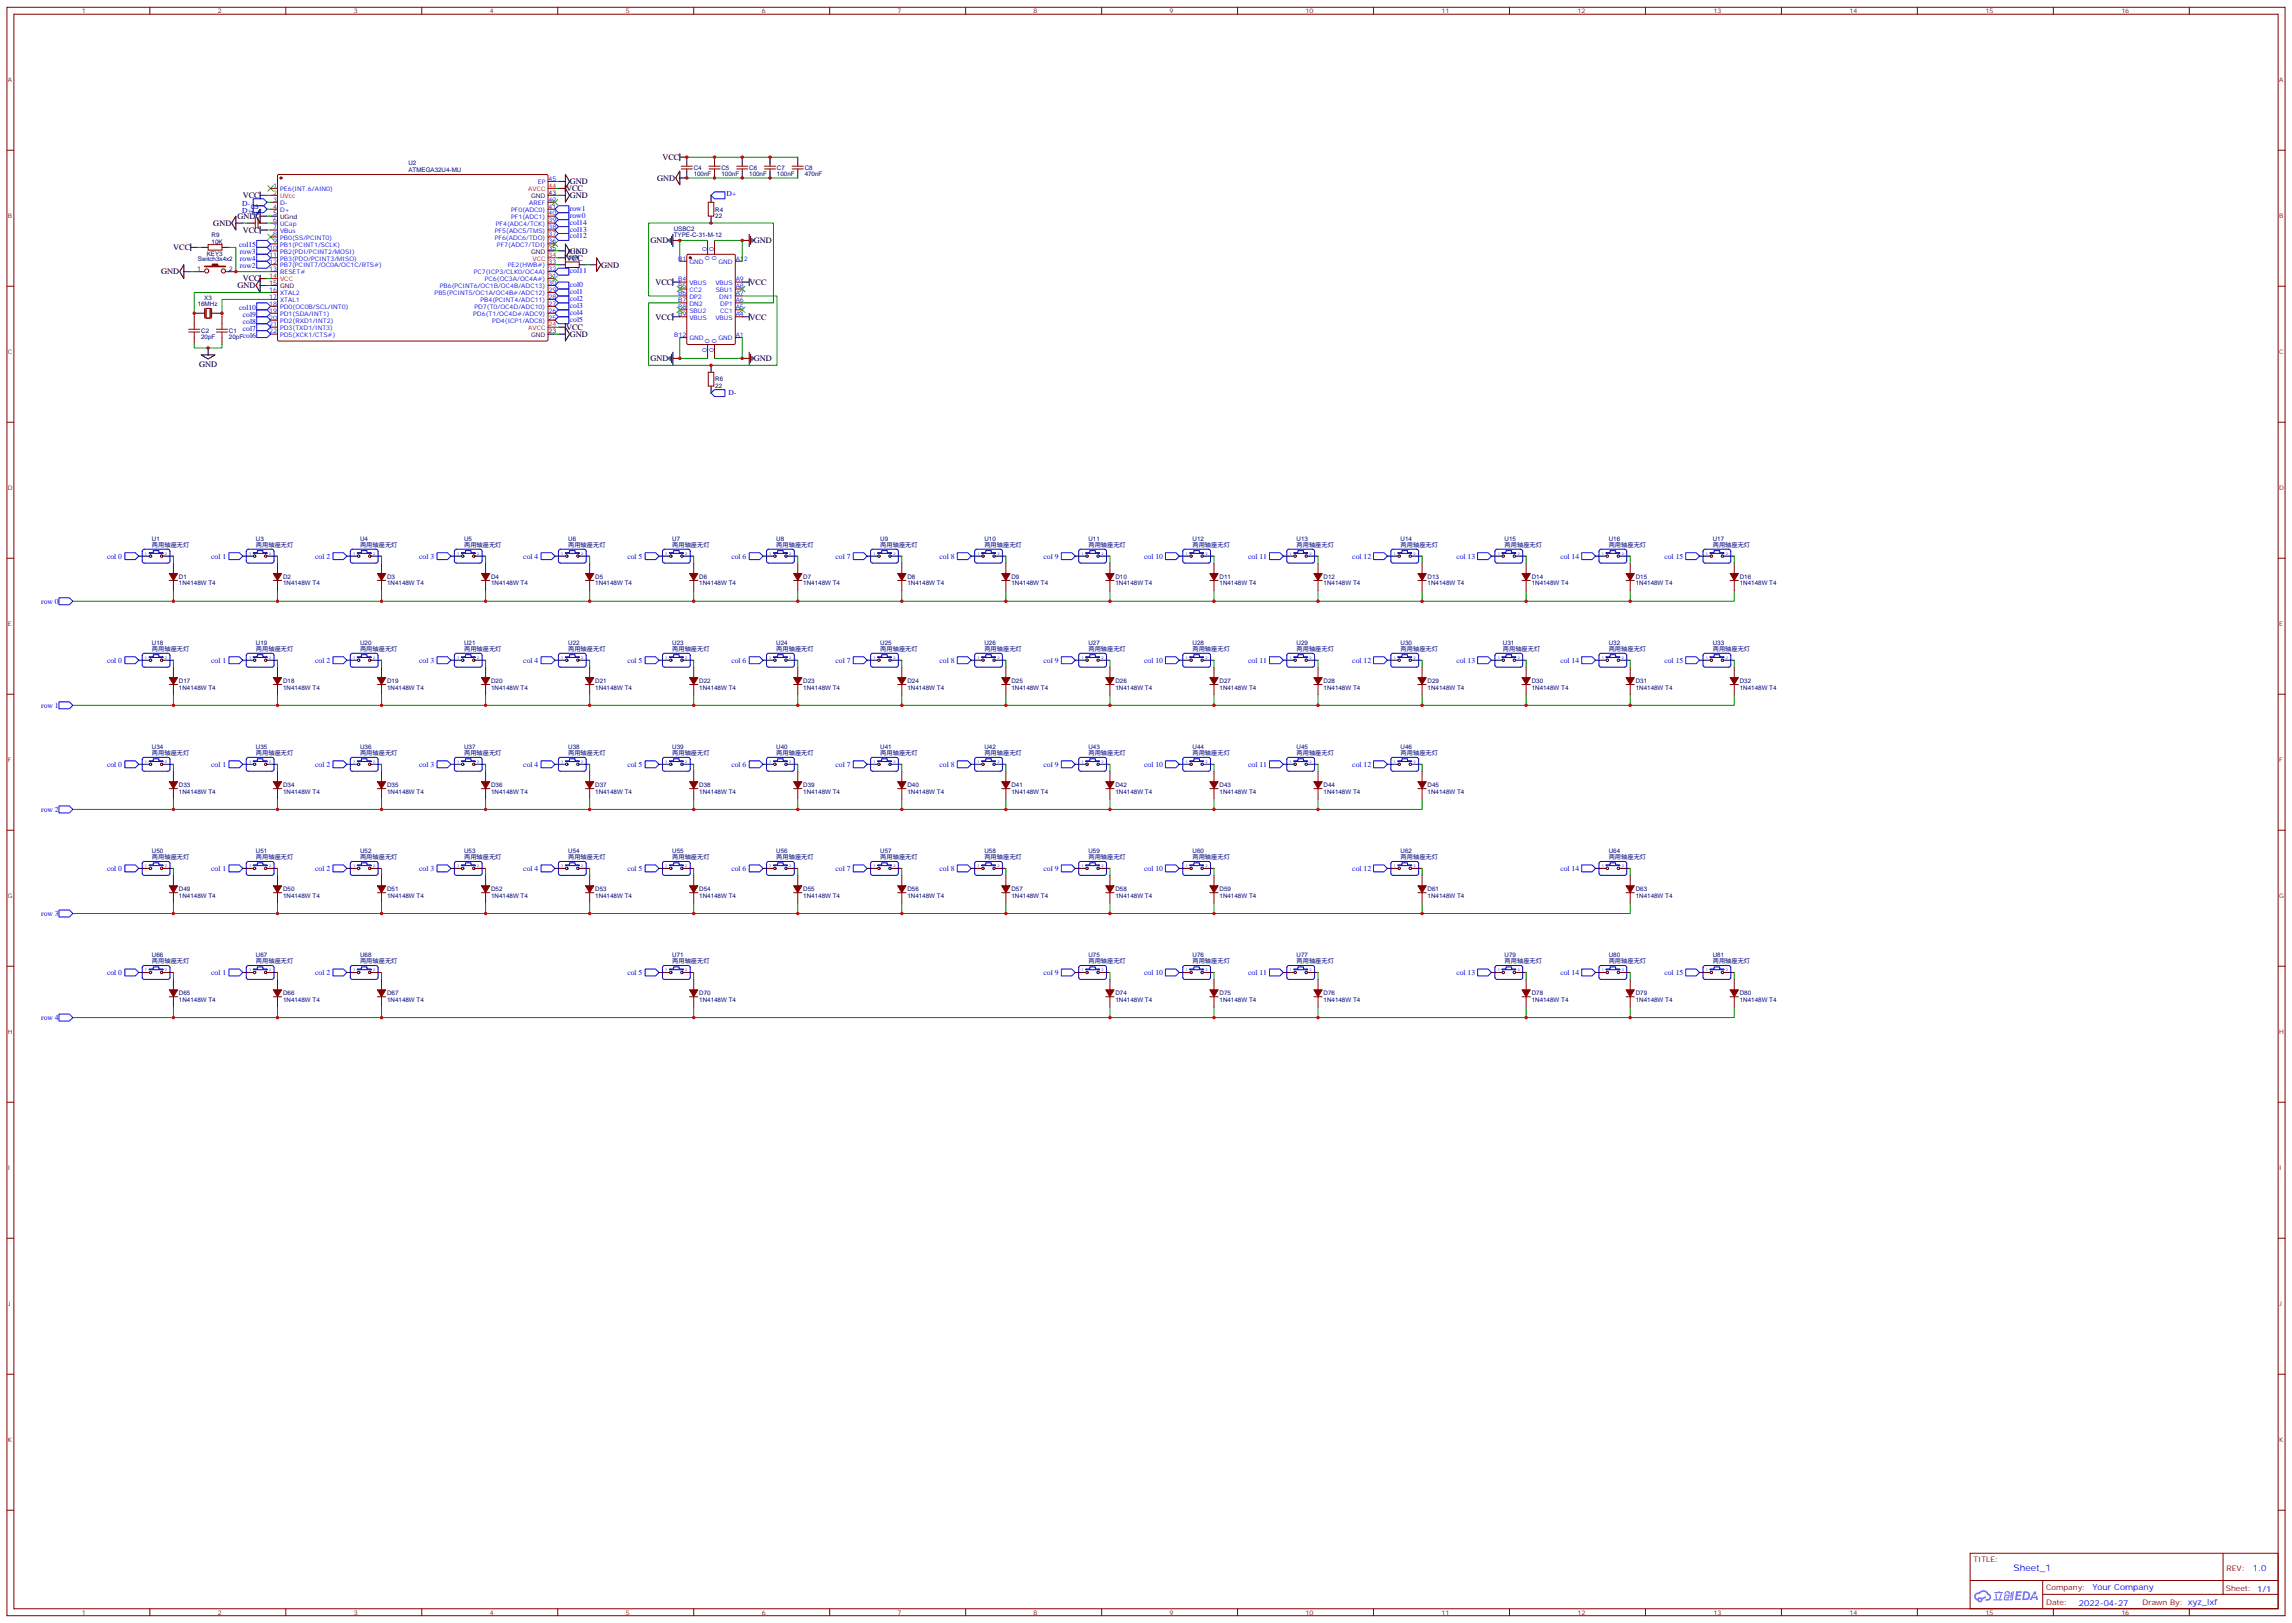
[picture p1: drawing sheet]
<svg xmlns="http://www.w3.org/2000/svg" width="1166mm" height="825mm" viewBox="0 0 1166 825" stroke-linecap="round" stroke-linejoin="round" font-family="sans-serif">
<defs><g id="words">
<text font-size="4.6" fill="#00f" x="1024" y="799">Sheet_1</text>
<g font-size="4.2">
<text x="337" y="81">VCC</text>
<text x="290" y="94">GND</text>
<text x="334" y="92">GND</text>
<text x="123" y="101">VCC</text>
<text x="288" y="97">VCC</text>
<text x="290" y="101">GND</text>
<text x="121" y="111">GND</text>
<text x="108" y="115">GND</text>
<text x="123" y="118">VCC</text>
<text x="331" y="124">GND</text>
<text x="383" y="124">GND</text>
<text x="88" y="127">VCC</text>
<text x="290" y="129">GND</text>
<text x="288" y="132">VCC</text>
<text x="306" y="136">GND</text>
<text x="82" y="140">GND</text>
<text x="123" y="143">VCC</text>
<text x="121" y="147">GND</text>
<text x="333" y="145">VCC</text>
<text x="381" y="145">VCC</text>
<text x="288" y="168">VCC</text>
<text x="333" y="162">VCC</text>
<text x="381" y="162">VCC</text>
<text x="290" y="171">GND</text>
<text x="331" y="184">GND</text>
<text x="383" y="184">GND</text>
<text x="101" y="187">GND</text>
</g>
<g font-size="4.2" fill="#00f">
<text x="1146" y="799">1.0</text>
<text x="1064" y="809">Your Company</text>
<text x="1057" y="816">2022-04-27</text>
</g>
<g font-size="3.9" fill="#00f">
<text x="369" y="100">D+</text>
<text x="123" y="105">D-</text>
<text x="290" y="107">row1</text>
<text x="123" y="108">D+</text>
<text x="290" y="111">row0</text>
<text x="290" y="118">col13</text>
<text x="290" y="114">col14</text>
<text x="122" y="126">col15</text>
<text x="290" y="121">col12</text>
<text x="122" y="129">row3</text>
<text x="122" y="133">row4</text>
<text x="122" y="136">row2</text>
<text x="290" y="139">col11</text>
<text x="290" y="150">col1</text>
<text x="290" y="146">col0</text>
<text x="290" y="153">col2</text>
<text x="122" y="158">col10</text>
<text x="124" y="161">col9</text>
<text x="290" y="160">col4</text>
<text x="290" y="157">col3</text>
<text x="124" y="165">col8</text>
<text x="290" y="164">col5</text>
<text x="124" y="172">col6</text>
<text x="124" y="168">col7</text>
<text x="370" y="201">D-</text>
<text x="54" y="284">col 0</text>
<text x="107" y="284">col 1</text>
<text x="160" y="284">col 2</text>
<text x="213" y="284">col 3</text>
<text x="266" y="284">col 4</text>
<text x="319" y="284">col 5</text>
<text x="372" y="284">col 6</text>
<text x="425" y="284">col 7</text>
<text x="478" y="284">col 8</text>
<text x="531" y="284">col 9</text>
<text x="582" y="284">col 10</text>
<text x="635" y="284">col 11</text>
<text x="688" y="284">col 12</text>
<text x="741" y="284">col 13</text>
<text x="794" y="284">col 14</text>
<text x="846" y="284">col 15</text>
<text x="21" y="307">row 0</text>
<text x="54" y="337">col 0</text>
<text x="107" y="337">col 1</text>
<text x="160" y="337">col 2</text>
<text x="213" y="337">col 3</text>
<text x="266" y="337">col 4</text>
<text x="319" y="337">col 5</text>
<text x="372" y="337">col 6</text>
<text x="425" y="337">col 7</text>
<text x="478" y="337">col 8</text>
<text x="531" y="337">col 9</text>
<text x="582" y="337">col 10</text>
<text x="635" y="337">col 11</text>
<text x="688" y="337">col 12</text>
<text x="741" y="337">col 13</text>
<text x="794" y="337">col 14</text>
<text x="846" y="337">col 15</text>
<text x="21" y="360">row 1</text>
<text x="54" y="390">col 0</text>
<text x="107" y="390">col 1</text>
<text x="160" y="390">col 2</text>
<text x="213" y="390">col 3</text>
<text x="266" y="390">col 4</text>
<text x="319" y="390">col 5</text>
<text x="372" y="390">col 6</text>
<text x="425" y="390">col 7</text>
<text x="478" y="390">col 8</text>
<text x="531" y="390">col 9</text>
<text x="582" y="390">col 10</text>
<text x="635" y="390">col 11</text>
<text x="688" y="390">col 12</text>
<text x="21" y="413">row 2</text>
<text x="54" y="443">col 0</text>
<text x="107" y="443">col 1</text>
<text x="160" y="443">col 2</text>
<text x="213" y="443">col 3</text>
<text x="266" y="443">col 4</text>
<text x="319" y="443">col 5</text>
<text x="372" y="443">col 6</text>
<text x="425" y="443">col 7</text>
<text x="478" y="443">col 8</text>
<text x="531" y="443">col 9</text>
<text x="582" y="443">col 10</text>
<text x="688" y="443">col 12</text>
<text x="794" y="443">col 14</text>
<text x="21" y="466">row 3</text>
<text x="54" y="496">col 0</text>
<text x="107" y="496">col 1</text>
<text x="160" y="496">col 2</text>
<text x="319" y="496">col 5</text>
<text x="531" y="496">col 9</text>
<text x="582" y="496">col 10</text>
<text x="635" y="496">col 11</text>
<text x="741" y="496">col 13</text>
<text x="794" y="496">col 14</text>
<text x="846" y="496">col 15</text>
<text x="21" y="519">row 4</text>
</g>
<g font-size="3.9" fill="#800">
<text x="1004" y="794">TITLE:</text>
<text x="1132" y="799">REV:</text>
<text x="1041" y="808">Company:</text>
<text x="1132" y="809">Sheet: 1/1</text>
<text x="1041" y="816">Date:</text>
<text x="1090" y="816">Drawn By: xyz_lxf</text>
</g>
<g font-size="3.2" fill="#800">
<text x="42" y="7">1</text>
<text x="111" y="7">2</text>
<text x="180" y="7">3</text>
<text x="249" y="7">4</text>
<text x="318" y="7">5</text>
<text x="387" y="7">6</text>
<text x="456" y="7">7</text>
<text x="526" y="7">8</text>
<text x="595" y="7">9</text>
<text x="664" y="7">10</text>
<text x="733" y="7">11</text>
<text x="802" y="7">12</text>
<text x="871" y="7">13</text>
<text x="941" y="7">14</text>
<text x="1010" y="7">15</text>
<text x="1079" y="7">16</text>
<text x="4" y="42">A</text>
<text x="1159" y="42">A</text>
<text x="4" y="111">B</text>
<text x="1159" y="111">B</text>
<text x="4" y="180">C</text>
<text x="1159" y="180">C</text>
<text x="4" y="249">D</text>
<text x="1159" y="249">D</text>
<text x="4" y="318">E</text>
<text x="1159" y="318">E</text>
<text x="4" y="388">F</text>
<text x="1159" y="388">F</text>
<text x="4" y="457">G</text>
<text x="1159" y="457">G</text>
<text x="4" y="526">H</text>
<text x="1159" y="526">H</text>
<text x="4" y="595">I</text>
<text x="1159" y="595">I</text>
<text x="4" y="664">J</text>
<text x="1159" y="664">J</text>
<text x="4" y="733">K</text>
<text x="1159" y="733">K</text>
<text x="42" y="821">1</text>
<text x="111" y="821">2</text>
<text x="180" y="821">3</text>
<text x="249" y="821">4</text>
<text x="318" y="821">5</text>
<text x="387" y="821">6</text>
<text x="456" y="821">7</text>
<text x="526" y="821">8</text>
<text x="595" y="821">9</text>
<text x="664" y="821">10</text>
<text x="733" y="821">11</text>
<text x="802" y="821">12</text>
<text x="871" y="821">13</text>
<text x="941" y="821">14</text>
<text x="1010" y="821">15</text>
<text x="1079" y="821">16</text>
</g>
<g font-size="3.2" fill="#000080">
<text x="208" y="87">ATMEGA32U4-MU</text>
<text x="208" y="84">U2</text>
<text x="353" y="89">100nF</text>
<text x="353" y="86">C4</text>
<text x="367" y="89">100nF</text>
<text x="367" y="86">C5</text>
<text x="381" y="89">100nF</text>
<text x="381" y="86">C6</text>
<text x="395" y="89">100nF</text>
<text x="395" y="86">C7</text>
<text x="409" y="89">470nF</text>
<text x="409" y="86">C8</text>
<text x="128" y="106">C3</text>
<text x="364" y="108">R4</text>
<text x="128" y="110">1uF</text>
<text x="364" y="111">22</text>
<text x="343" y="117">USBC2</text>
<text x="108" y="124">10K</text>
<text x="108" y="120">R9</text>
<text x="343" y="120">TYPE-C-31-M-12</text>
<text x="105" y="130">KEY3</text>
<text x="289" y="129">R10</text>
<text x="101" y="133">Switch3x4x2</text>
<text x="289" y="132">10K</text>
<text x="101" y="156">16MHz</text>
<text x="104" y="153">X3</text>
<text x="102" y="172">20pF</text>
<text x="102" y="169">C2</text>
<text x="116" y="172">20pF</text>
<text x="116" y="169">C1</text>
<text x="364" y="197">22</text>
<text x="364" y="194">R6</text>
<text x="77" y="275">U1</text>
<text x="130" y="275">U3</text>
<text x="183" y="275">U4</text>
<text x="236" y="275">U5</text>
<text x="289" y="275">U6</text>
<text x="342" y="275">U7</text>
<text x="395" y="275">U8</text>
<text x="448" y="275">U9</text>
<text x="501" y="275">U10</text>
<text x="554" y="275">U11</text>
<text x="606" y="275">U12</text>
<text x="659" y="275">U13</text>
<text x="712" y="275">U14</text>
<text x="765" y="275">U15</text>
<text x="818" y="275">U16</text>
<text x="871" y="275">U17</text>
<text x="77" y="278">两用轴座无灯</text>
<text x="130" y="278">两用轴座无灯</text>
<text x="183" y="278">两用轴座无灯</text>
<text x="236" y="278">两用轴座无灯</text>
<text x="289" y="278">两用轴座无灯</text>
<text x="342" y="278">两用轴座无灯</text>
<text x="395" y="278">两用轴座无灯</text>
<text x="448" y="278">两用轴座无灯</text>
<text x="501" y="278">两用轴座无灯</text>
<text x="554" y="278">两用轴座无灯</text>
<text x="606" y="278">两用轴座无灯</text>
<text x="659" y="278">两用轴座无灯</text>
<text x="712" y="278">两用轴座无灯</text>
<text x="765" y="278">两用轴座无灯</text>
<text x="818" y="278">两用轴座无灯</text>
<text x="871" y="278">两用轴座无灯</text>
<text x="91" y="298">1N4148W T4</text>
<text x="91" y="294">D1</text>
<text x="144" y="298">1N4148W T4</text>
<text x="144" y="294">D2</text>
<text x="197" y="298">1N4148W T4</text>
<text x="197" y="294">D3</text>
<text x="250" y="298">1N4148W T4</text>
<text x="250" y="294">D4</text>
<text x="303" y="298">1N4148W T4</text>
<text x="303" y="294">D5</text>
<text x="356" y="298">1N4148W T4</text>
<text x="356" y="294">D6</text>
<text x="409" y="298">1N4148W T4</text>
<text x="409" y="294">D7</text>
<text x="461" y="298">1N4148W T4</text>
<text x="461" y="294">D8</text>
<text x="514" y="298">1N4148W T4</text>
<text x="514" y="294">D9</text>
<text x="567" y="298">1N4148W T4</text>
<text x="567" y="294">D10</text>
<text x="620" y="298">1N4148W T4</text>
<text x="620" y="294">D11</text>
<text x="673" y="298">1N4148W T4</text>
<text x="673" y="294">D12</text>
<text x="726" y="298">1N4148W T4</text>
<text x="726" y="294">D13</text>
<text x="779" y="298">1N4148W T4</text>
<text x="779" y="294">D14</text>
<text x="832" y="298">1N4148W T4</text>
<text x="832" y="294">D15</text>
<text x="885" y="298">1N4148W T4</text>
<text x="885" y="294">D16</text>
<text x="77" y="328">U18</text>
<text x="130" y="328">U19</text>
<text x="183" y="328">U20</text>
<text x="236" y="328">U21</text>
<text x="289" y="328">U22</text>
<text x="342" y="328">U23</text>
<text x="395" y="328">U24</text>
<text x="448" y="328">U25</text>
<text x="501" y="328">U26</text>
<text x="554" y="328">U27</text>
<text x="606" y="328">U28</text>
<text x="659" y="328">U29</text>
<text x="712" y="328">U30</text>
<text x="764" y="328">U31</text>
<text x="818" y="328">U32</text>
<text x="871" y="328">U33</text>
<text x="77" y="331">两用轴座无灯</text>
<text x="130" y="331">两用轴座无灯</text>
<text x="183" y="331">两用轴座无灯</text>
<text x="236" y="331">两用轴座无灯</text>
<text x="289" y="331">两用轴座无灯</text>
<text x="342" y="331">两用轴座无灯</text>
<text x="395" y="331">两用轴座无灯</text>
<text x="448" y="331">两用轴座无灯</text>
<text x="501" y="331">两用轴座无灯</text>
<text x="554" y="331">两用轴座无灯</text>
<text x="606" y="331">两用轴座无灯</text>
<text x="659" y="331">两用轴座无灯</text>
<text x="712" y="331">两用轴座无灯</text>
<text x="764" y="331">两用轴座无灯</text>
<text x="818" y="331">两用轴座无灯</text>
<text x="871" y="331">两用轴座无灯</text>
<text x="91" y="347">D17</text>
<text x="144" y="347">D18</text>
<text x="197" y="347">D19</text>
<text x="250" y="347">D20</text>
<text x="303" y="347">D21</text>
<text x="356" y="347">D22</text>
<text x="409" y="347">D23</text>
<text x="461" y="347">D24</text>
<text x="514" y="347">D25</text>
<text x="567" y="347">D26</text>
<text x="620" y="347">D27</text>
<text x="673" y="347">D28</text>
<text x="726" y="347">D29</text>
<text x="779" y="347">D30</text>
<text x="832" y="347">D31</text>
<text x="885" y="347">D32</text>
<text x="91" y="351">1N4148W T4</text>
<text x="144" y="351">1N4148W T4</text>
<text x="197" y="351">1N4148W T4</text>
<text x="250" y="351">1N4148W T4</text>
<text x="303" y="351">1N4148W T4</text>
<text x="356" y="351">1N4148W T4</text>
<text x="409" y="351">1N4148W T4</text>
<text x="461" y="351">1N4148W T4</text>
<text x="514" y="351">1N4148W T4</text>
<text x="567" y="351">1N4148W T4</text>
<text x="620" y="351">1N4148W T4</text>
<text x="673" y="351">1N4148W T4</text>
<text x="726" y="351">1N4148W T4</text>
<text x="779" y="351">1N4148W T4</text>
<text x="832" y="351">1N4148W T4</text>
<text x="885" y="351">1N4148W T4</text>
<text x="77" y="384">两用轴座无灯</text>
<text x="77" y="381">U34</text>
<text x="130" y="384">两用轴座无灯</text>
<text x="130" y="381">U35</text>
<text x="183" y="384">两用轴座无灯</text>
<text x="183" y="381">U36</text>
<text x="236" y="384">两用轴座无灯</text>
<text x="236" y="381">U37</text>
<text x="289" y="384">两用轴座无灯</text>
<text x="289" y="381">U38</text>
<text x="342" y="384">两用轴座无灯</text>
<text x="342" y="381">U39</text>
<text x="395" y="384">两用轴座无灯</text>
<text x="395" y="381">U40</text>
<text x="448" y="384">两用轴座无灯</text>
<text x="448" y="381">U41</text>
<text x="501" y="384">两用轴座无灯</text>
<text x="501" y="381">U42</text>
<text x="554" y="384">两用轴座无灯</text>
<text x="554" y="381">U43</text>
<text x="606" y="384">两用轴座无灯</text>
<text x="606" y="381">U44</text>
<text x="659" y="384">两用轴座无灯</text>
<text x="659" y="381">U45</text>
<text x="712" y="384">两用轴座无灯</text>
<text x="712" y="381">U46</text>
<text x="91" y="400">D33</text>
<text x="144" y="400">D34</text>
<text x="197" y="400">D35</text>
<text x="250" y="400">D36</text>
<text x="303" y="400">D37</text>
<text x="356" y="400">D38</text>
<text x="409" y="400">D39</text>
<text x="461" y="400">D40</text>
<text x="514" y="400">D41</text>
<text x="567" y="400">D42</text>
<text x="620" y="400">D43</text>
<text x="673" y="400">D44</text>
<text x="726" y="400">D45</text>
<text x="91" y="403">1N4148W T4</text>
<text x="144" y="403">1N4148W T4</text>
<text x="197" y="403">1N4148W T4</text>
<text x="250" y="403">1N4148W T4</text>
<text x="303" y="403">1N4148W T4</text>
<text x="356" y="403">1N4148W T4</text>
<text x="409" y="403">1N4148W T4</text>
<text x="461" y="403">1N4148W T4</text>
<text x="514" y="403">1N4148W T4</text>
<text x="567" y="403">1N4148W T4</text>
<text x="620" y="403">1N4148W T4</text>
<text x="673" y="403">1N4148W T4</text>
<text x="726" y="403">1N4148W T4</text>
<text x="77" y="437">两用轴座无灯</text>
<text x="77" y="434">U50</text>
<text x="130" y="437">两用轴座无灯</text>
<text x="130" y="434">U51</text>
<text x="183" y="437">两用轴座无灯</text>
<text x="183" y="434">U52</text>
<text x="236" y="437">两用轴座无灯</text>
<text x="236" y="434">U53</text>
<text x="289" y="437">两用轴座无灯</text>
<text x="289" y="434">U54</text>
<text x="342" y="437">两用轴座无灯</text>
<text x="342" y="434">U55</text>
<text x="395" y="437">两用轴座无灯</text>
<text x="395" y="434">U56</text>
<text x="448" y="437">两用轴座无灯</text>
<text x="448" y="434">U57</text>
<text x="501" y="437">两用轴座无灯</text>
<text x="501" y="434">U58</text>
<text x="554" y="437">两用轴座无灯</text>
<text x="554" y="434">U59</text>
<text x="606" y="437">两用轴座无灯</text>
<text x="606" y="434">U60</text>
<text x="712" y="437">两用轴座无灯</text>
<text x="712" y="434">U62</text>
<text x="818" y="437">两用轴座无灯</text>
<text x="818" y="434">U64</text>
<text x="91" y="453">D49</text>
<text x="144" y="453">D50</text>
<text x="197" y="453">D51</text>
<text x="250" y="453">D52</text>
<text x="303" y="453">D53</text>
<text x="356" y="453">D54</text>
<text x="409" y="453">D55</text>
<text x="461" y="453">D56</text>
<text x="514" y="453">D57</text>
<text x="567" y="453">D58</text>
<text x="620" y="453">D59</text>
<text x="726" y="453">D61</text>
<text x="832" y="453">D63</text>
<text x="91" y="456">1N4148W T4</text>
<text x="144" y="456">1N4148W T4</text>
<text x="197" y="456">1N4148W T4</text>
<text x="250" y="456">1N4148W T4</text>
<text x="303" y="456">1N4148W T4</text>
<text x="356" y="456">1N4148W T4</text>
<text x="409" y="456">1N4148W T4</text>
<text x="461" y="456">1N4148W T4</text>
<text x="514" y="456">1N4148W T4</text>
<text x="567" y="456">1N4148W T4</text>
<text x="620" y="456">1N4148W T4</text>
<text x="726" y="456">1N4148W T4</text>
<text x="832" y="456">1N4148W T4</text>
<text x="77" y="490">两用轴座无灯</text>
<text x="77" y="487">U66</text>
<text x="130" y="490">两用轴座无灯</text>
<text x="130" y="487">U67</text>
<text x="183" y="490">两用轴座无灯</text>
<text x="183" y="487">U68</text>
<text x="342" y="490">两用轴座无灯</text>
<text x="342" y="487">U71</text>
<text x="554" y="490">两用轴座无灯</text>
<text x="554" y="487">U75</text>
<text x="606" y="490">两用轴座无灯</text>
<text x="606" y="487">U76</text>
<text x="659" y="490">两用轴座无灯</text>
<text x="659" y="487">U77</text>
<text x="765" y="490">两用轴座无灯</text>
<text x="765" y="487">U79</text>
<text x="818" y="490">两用轴座无灯</text>
<text x="818" y="487">U80</text>
<text x="871" y="490">两用轴座无灯</text>
<text x="871" y="487">U81</text>
<text x="91" y="509">1N4148W T4</text>
<text x="91" y="506">D65</text>
<text x="144" y="509">1N4148W T4</text>
<text x="144" y="506">D66</text>
<text x="197" y="509">1N4148W T4</text>
<text x="197" y="506">D67</text>
<text x="356" y="509">1N4148W T4</text>
<text x="356" y="506">D70</text>
<text x="567" y="509">1N4148W T4</text>
<text x="567" y="506">D74</text>
<text x="620" y="509">1N4148W T4</text>
<text x="620" y="506">D75</text>
<text x="673" y="509">1N4148W T4</text>
<text x="673" y="506">D76</text>
<text x="779" y="509">1N4148W T4</text>
<text x="779" y="506">D78</text>
<text x="832" y="509">1N4148W T4</text>
<text x="832" y="506">D79</text>
<text x="885" y="509">1N4148W T4</text>
<text x="885" y="506">D80</text>
</g>
<g font-size="3.2" fill="#00f">
<text x="139" y="95">1</text>
<text x="273" y="94">EP</text>
<text x="279" y="92">45</text>
<text x="142" y="97">PE6(INT.6/AIN0)</text>
<text x="139" y="102">3</text>
<text x="139" y="106">4</text>
<text x="142" y="104">D-</text>
<text x="142" y="108">D+</text>
<text x="260" y="108">PF0(ADC0)</text>
<text x="269" y="104">AREF</text>
<text x="279" y="106">41</text>
<text x="279" y="102">42</text>
<text x="139" y="113">6</text>
<text x="260" y="111">PF1(ADC1)</text>
<text x="279" y="113">39</text>
<text x="279" y="110">40</text>
<text x="139" y="117">7</text>
<text x="142" y="115">UCap</text>
<text x="142" y="118">VBus</text>
<text x="252" y="118">PF5(ADC5/TMS)</text>
<text x="252" y="115">PF4(ADC4/TCK)</text>
<text x="279" y="117">38</text>
<text x="139" y="120">8</text>
<text x="139" y="124">9</text>
<text x="142" y="122">PB0(SS/PCINT0)</text>
<text x="142" y="125">PB1(PCINT1/SCLK)</text>
<text x="252" y="122">PF6(ADC6/TDO)</text>
<text x="253" y="125">PF7(ADC7/TDI)</text>
<text x="279" y="124">36</text>
<text x="279" y="120">37</text>
<text x="137" y="127">10</text>
<text x="137" y="131">11</text>
<text x="142" y="129">PB2(PDI/PCINT2/MOSI)</text>
<text x="359" y="128" transform="rotate(-90 359 128)">0</text>
<text x="363" y="128" transform="rotate(-90 363 128)">0</text>
<text x="137" y="134">12</text>
<text x="137" y="138">13</text>
<text x="142" y="132">PB3(PDO/PCINT3/MISO)</text>
<text x="142" y="136">PB7(PCINT7/OC0A/OC1C/RTS#)</text>
<text x="258" y="136">PE2(HWB#)</text>
<text x="279" y="138">32</text>
<text x="279" y="134">33</text>
<text x="345" y="132">B1</text>
<text x="351" y="134">GND</text>
<text x="361" y="132" transform="rotate(-90 361 132)">0</text>
<text x="364" y="132" transform="rotate(-90 364 132)">0</text>
<text x="365" y="134">GND</text>
<text x="374" y="132">A12</text>
<text x="142" y="140">RESET#</text>
<text x="241" y="140">PC7(ICP3/CLK0/OC4A)</text>
<text x="247" y="143">PC6(OC3A/OC4A#)</text>
<text x="279" y="141">31</text>
<text x="345" y="143">B4</text>
<text x="374" y="143">A9</text>
<text x="137" y="148">16</text>
<text x="224" y="147">PB6(PCINT6/OC1B/OC4B/ADC13)</text>
<text x="279" y="148">29</text>
<text x="279" y="145">30</text>
<text x="345" y="147">B5</text>
<text x="351" y="145">VBUS</text>
<text x="351" y="148">CC2</text>
<text x="364" y="145">VBUS</text>
<text x="364" y="148">SBU1</text>
<text x="374" y="147">A8</text>
<text x="137" y="152">17</text>
<text x="137" y="155">18</text>
<text x="142" y="150">XTAL2</text>
<text x="142" y="154">XTAL1</text>
<text x="221" y="150">PB5(PCINT5/OC1A/OC4B#/ADC12)</text>
<text x="244" y="154">PB4(PCINT4/ADC11)</text>
<text x="279" y="155">27</text>
<text x="279" y="152">28</text>
<text x="345" y="150">B6</text>
<text x="345" y="154">B7</text>
<text x="351" y="152">DP2</text>
<text x="351" y="155">DN2</text>
<text x="366" y="152">DN1</text>
<text x="366" y="155">DP1</text>
<text x="374" y="154">A6</text>
<text x="374" y="150">A7</text>
<text x="137" y="159">19</text>
<text x="142" y="157">PD0(OC0B/SCL/INT0)</text>
<text x="142" y="161">PD1(SDA/INT1)</text>
<text x="241" y="161">PD6(T1/OC4D#/ADC9)</text>
<text x="241" y="157">PD7(T0/OC4D/ADC10)</text>
<text x="279" y="159">26</text>
<text x="345" y="157">B8</text>
<text x="345" y="161">B9</text>
<text x="351" y="159">SBU2</text>
<text x="366" y="159">CC1</text>
<text x="374" y="161">A4</text>
<text x="374" y="157">A5</text>
<text x="137" y="162">20</text>
<text x="137" y="166">21</text>
<text x="142" y="164">PD2(RXD1/INT2)</text>
<text x="142" y="168">PD3(TXD1/INT3)</text>
<text x="250" y="164">PD4(ICP1/ADC8)</text>
<text x="279" y="162">25</text>
<text x="351" y="162">VBUS</text>
<text x="364" y="162">VBUS</text>
<text x="137" y="170">22</text>
<text x="142" y="171">PD5(XCK1/CTS#)</text>
<text x="343" y="171">B12</text>
<text x="351" y="173">GND</text>
<text x="365" y="173">GND</text>
<text x="374" y="171">A1</text>
<text x="359" y="179" transform="rotate(-90 359 179)">0</text>
<text x="361" y="174" transform="rotate(-90 361 174)">0</text>
<text x="363" y="179" transform="rotate(-90 363 179)">0</text>
<text x="364" y="174" transform="rotate(-90 364 174)">0</text>
</g>
<g font-size="3.2" fill="#f00">
<text x="279" y="95">44</text>
<text x="139" y="99">2</text>
<text x="142" y="101">UVcc</text>
<text x="269" y="97">AVCC</text>
<text x="279" y="131">34</text>
<text x="271" y="132">VCC</text>
<text x="137" y="141">14</text>
<text x="142" y="143">VCC</text>
<text x="269" y="168">AVCC</text>
<text x="279" y="166">24</text>
</g>
<g font-size="3.2">
<text x="270" y="101">GND</text>
<text x="279" y="99">43</text>
<text x="139" y="110">5</text>
<text x="142" y="111">UGnd</text>
<text x="270" y="129">GND</text>
<text x="279" y="127">35</text>
<text x="100" y="138">1</text>
<text x="116" y="138">2</text>
<text x="137" y="145">15</text>
<text x="142" y="147">GND</text>
<text x="270" y="171">GND</text>
<text x="279" y="170">23</text>
</g>
<g font-size="1.8" fill="#00f">
<text x="74" y="282">1</text>
<text x="84" y="282">2</text>
<text x="127" y="282">1</text>
<text x="137" y="282">2</text>
<text x="180" y="282">1</text>
<text x="190" y="282">2</text>
<text x="232" y="282">1</text>
<text x="243" y="282">2</text>
<text x="285" y="282">1</text>
<text x="296" y="282">2</text>
<text x="338" y="282">1</text>
<text x="348" y="282">2</text>
<text x="391" y="282">1</text>
<text x="401" y="282">2</text>
<text x="444" y="282">1</text>
<text x="454" y="282">2</text>
<text x="497" y="282">1</text>
<text x="507" y="282">2</text>
<text x="550" y="282">1</text>
<text x="560" y="282">2</text>
<text x="603" y="282">1</text>
<text x="613" y="282">2</text>
<text x="656" y="282">1</text>
<text x="666" y="282">2</text>
<text x="709" y="282">1</text>
<text x="719" y="282">2</text>
<text x="762" y="282">1</text>
<text x="772" y="282">2</text>
<text x="815" y="282">1</text>
<text x="825" y="282">2</text>
<text x="867" y="282">1</text>
<text x="878" y="282">2</text>
<text x="74" y="335">1</text>
<text x="84" y="335">2</text>
<text x="127" y="335">1</text>
<text x="137" y="335">2</text>
<text x="180" y="335">1</text>
<text x="190" y="335">2</text>
<text x="232" y="335">1</text>
<text x="243" y="335">2</text>
<text x="285" y="335">1</text>
<text x="296" y="335">2</text>
<text x="338" y="335">1</text>
<text x="348" y="335">2</text>
<text x="391" y="335">1</text>
<text x="401" y="335">2</text>
<text x="444" y="335">1</text>
<text x="454" y="335">2</text>
<text x="497" y="335">1</text>
<text x="507" y="335">2</text>
<text x="550" y="335">1</text>
<text x="560" y="335">2</text>
<text x="603" y="335">1</text>
<text x="613" y="335">2</text>
<text x="656" y="335">1</text>
<text x="666" y="335">2</text>
<text x="709" y="335">1</text>
<text x="719" y="335">2</text>
<text x="762" y="335">1</text>
<text x="772" y="335">2</text>
<text x="815" y="335">1</text>
<text x="825" y="335">2</text>
<text x="867" y="335">1</text>
<text x="878" y="335">2</text>
<text x="74" y="388">1</text>
<text x="84" y="388">2</text>
<text x="127" y="388">1</text>
<text x="137" y="388">2</text>
<text x="180" y="388">1</text>
<text x="190" y="388">2</text>
<text x="232" y="388">1</text>
<text x="243" y="388">2</text>
<text x="285" y="388">1</text>
<text x="296" y="388">2</text>
<text x="338" y="388">1</text>
<text x="348" y="388">2</text>
<text x="391" y="388">1</text>
<text x="401" y="388">2</text>
<text x="444" y="388">1</text>
<text x="454" y="388">2</text>
<text x="497" y="388">1</text>
<text x="507" y="388">2</text>
<text x="550" y="388">1</text>
<text x="560" y="388">2</text>
<text x="603" y="388">1</text>
<text x="613" y="388">2</text>
<text x="656" y="388">1</text>
<text x="666" y="388">2</text>
<text x="709" y="388">1</text>
<text x="719" y="388">2</text>
<text x="74" y="441">1</text>
<text x="84" y="441">2</text>
<text x="127" y="441">1</text>
<text x="137" y="441">2</text>
<text x="180" y="441">1</text>
<text x="190" y="441">2</text>
<text x="232" y="441">1</text>
<text x="243" y="441">2</text>
<text x="285" y="441">1</text>
<text x="296" y="441">2</text>
<text x="338" y="441">1</text>
<text x="348" y="441">2</text>
<text x="391" y="441">1</text>
<text x="401" y="441">2</text>
<text x="444" y="441">1</text>
<text x="454" y="441">2</text>
<text x="497" y="441">1</text>
<text x="507" y="441">2</text>
<text x="550" y="441">1</text>
<text x="560" y="441">2</text>
<text x="603" y="441">1</text>
<text x="613" y="441">2</text>
<text x="709" y="441">1</text>
<text x="719" y="441">2</text>
<text x="815" y="441">1</text>
<text x="825" y="441">2</text>
<text x="74" y="494">1</text>
<text x="84" y="494">2</text>
<text x="127" y="494">1</text>
<text x="137" y="494">2</text>
<text x="180" y="494">1</text>
<text x="190" y="494">2</text>
<text x="338" y="494">1</text>
<text x="348" y="494">2</text>
<text x="550" y="494">1</text>
<text x="560" y="494">2</text>
<text x="603" y="494">1</text>
<text x="613" y="494">2</text>
<text x="656" y="494">1</text>
<text x="666" y="494">2</text>
<text x="762" y="494">1</text>
<text x="772" y="494">2</text>
<text x="815" y="494">1</text>
<text x="825" y="494">2</text>
<text x="867" y="494">1</text>
<text x="878" y="494">2</text>
</g>
</g></defs>
<g fill="none" stroke="#870000" stroke-width=".51">
<path d="M4 4h1158v817h-1158zM7 7h1152v811h-1152zM76 4v3M145 4v3M214 4v3M284 4v3M353 4v3M422 4v3M491 4v3M560 4v3M629 4v3M698 4v3"/>
<path d="M768 4v3M837 4v3M906 4v3M975 4v3M1044 4v3M1113 4v3M4 76h3M1159 76h3M4 146h3M1159 146h3M4 215h3M1159 215h3"/>
<path d="M4 284h3M1159 284h3M4 353h3M1159 353h3M4 422h3M1159 422h3M4 491h3M1159 491h3M4 560h3M1159 560h3M4 630h3M1159 630h3"/>
<path d="M4 699h3M1159 699h3M4 768h3M1159 768h3M1002 790h157v28h-157zM1131 790v21M76 818v3M145 818v3M214 818v3M284 818v3M353 818v3M422 818v3"/>
<path d="M491 818v3M560 818v3M629 818v3M698 818v3M768 818v3M837 818v3M906 818v3M975 818v3M1002 804h156M1039 811h119M1039 804v14M1044 818v3"/>
<path d="M1113 818v3"/>
</g>
<g fill="#5487ff">
<path d="M1025 809h3a1.3 1.3 0 0 1-2 1v1h2l-2 1v1h2l-3 1z"/>
<path d="M1035 809l1 1-1 1a.7 .7 0 0 0-1 0 .7 .7 0 0 0 0 1 .7 .7 0 0 0 1-1h1v2h-1h-1h-1h-1z"/>
<path d="M1023 809v4z"/>
<path d="M1024 809v4l-2 1 1-1z"/>
<path d="M1020 809h2v1h-1h-2z"/>
<path d="M1020 811h2v1l-2 1 1-2h-1v2h2v1l-3-1z"/>
<path d="M1014 813h4l-4 1z"/>
<path d="M1017 810h1l-1 3z"/>
<path d="M1015 810v3z"/>
<path d="M1014 809h3l2 1h-5z"/>
<path d="M1029 809l-1 5h2a2.4 2.4 0 0 0 2-3 2.4 2.4 0 0 0-3-2zM1030 810a1.5 1.5 0 0 1 2 2 1.6 1.6 0 0 1-3 1z"/>
<path d="M1005 810a2.7 2.7 0 0 0 0 3 2.7 2.7 0 0 0 3 1v-1l2-1h-2a1.4 1.4 0 0 0-2 1 1.3 1.3 0 0 1-1-2 1.3 1.3 0 0 1 2 0 2.3 2.3 0 0 1 2-2 2.3 2.3 0 0 1 2 2 1.1 1.1 0 0 1 1 1 1.1 1.1 0 0 1-2 1 1.9 1.9 0 0 0 3 0 1.9 1.9 0 0 0-2-3 3 3 0 0 0-5 0zM1006 813a.5 .5 0 0 1 1 0 .5 .5 0 0 1-1 0z"/>
<circle cx="1035" cy="811" r=".3"/>
</g>
<g fill="none" stroke="#3c3" stroke-width=".51">
<path d="M136 94l3 3M139 94l-3 3M136 119l3 3M139 119l-3 3M281 101l3 3M284 101l-3 3M281 123l3 2M284 123l-3 2M281 140l3 3M284 140l-3 3M344 156l3 3M344 146l3 2"/>
<path d="M347 156l-3 3M347 146l-3 2M376 156l3 3M376 146l3 2M379 156l-3 3M379 146l-3 2"/>
</g>
<g fill="none" stroke="#00f" stroke-width=".51">
<path d="M362 99l1-1h6v3h-6zM129 101h5l2 2-2 2h-5zM129 105h5l2 1-2 2h-5zM282 117l2-2h5v4h-5zM282 106l2-1h5v3h-5zM282 110l2-2h5v4h-5zM282 113l2-1h5v3h-5zM131 129h5l2 2-2 2h-5zM131 126h5l2 2-2 1h-5zM131 133h5l2 2-2 1h-5zM131 122h5l2 2-2 2h-5zM282 120l2-1h5v3h-5z"/>
<path d="M282 138l2-2h5v4h-5zM131 154h5l2 2-2 2h-5zM131 158h5l2 1-2 2h-5zM282 159l2-1h5v3h-5zM282 156l2-2h5v4h-5zM282 152l2-2h5v4h-5zM282 149l2-2h5v3h-5zM282 145l2-2h5v4h-5zM131 161h5l2 2-2 2h-5zM131 165h5l2 1-2 2h-5zM131 168h5l2 2-2 2h-5zM282 163l2-2h5v4h-5z"/>
<path d="M362 200l1-2h6v4h-6zM63 281h6l2 2-2 2h-6zM116 281h6l1 2-1 2h-6zM169 281h6l1 2-1 2h-6zM222 281h6l1 2-1 2h-6zM275 281h5l2 2-2 2h-5zM328 281h5l2 2-2 2h-5zM381 281h5l2 2-2 2h-5zM434 281h5l2 2-2 2h-5zM487 281h5l2 2-2 2h-5zM540 281h5l2 2-2 2h-5zM593 281h5l2 2-2 2h-5z"/>
<path d="M646 281h5l2 2-2 2h-5zM698 281h6l2 2-2 2h-6zM751 281h6l1 2-1 2h-6zM804 281h6l1 2-1 2h-6zM857 281h6l1 2-1 2h-6zM30 304h5l2 2-2 1h-5zM63 334h6l2 2-2 1h-6zM116 334h6l1 2-1 1h-6zM169 334h6l1 2-1 1h-6zM222 334h6l1 2-1 1h-6zM275 334h5l2 2-2 1h-5zM328 334h5l2 2-2 1h-5z"/>
<path d="M381 334h5l2 2-2 1h-5zM434 334h5l2 2-2 1h-5zM487 334h5l2 2-2 1h-5zM540 334h5l2 2-2 1h-5zM593 334h5l2 2-2 1h-5zM646 334h5l2 2-2 1h-5zM698 334h6l2 2-2 1h-6zM751 334h6l1 2-1 1h-6zM804 334h6l1 2-1 1h-6zM857 334h6l1 2-1 1h-6zM30 357h5l2 2-2 1h-5zM63 387h6l2 2-2 1h-6z"/>
<path d="M116 387h6l1 2-1 1h-6zM169 387h6l1 2-1 1h-6zM222 387h6l1 2-1 1h-6zM275 387h5l2 2-2 1h-5zM328 387h5l2 2-2 1h-5zM381 387h5l2 2-2 1h-5zM434 387h5l2 2-2 1h-5zM487 387h5l2 2-2 1h-5zM540 387h5l2 2-2 1h-5zM593 387h5l2 2-2 1h-5zM646 387h5l2 2-2 1h-5zM698 387h6l2 2-2 1h-6z"/>
<path d="M30 410h5l2 2-2 1h-5zM63 440h6l2 2-2 1h-6zM116 440h6l1 2-1 1h-6zM169 440h6l1 2-1 1h-6zM222 440h6l1 2-1 1h-6zM275 440h5l2 2-2 1h-5zM328 440h5l2 2-2 1h-5zM381 440h5l2 2-2 1h-5zM434 440h5l2 2-2 1h-5zM487 440h5l2 2-2 1h-5zM540 440h5l2 2-2 1h-5zM593 440h5l2 2-2 1h-5z"/>
<path d="M698 440h6l2 2-2 1h-6zM804 440h6l1 2-1 1h-6zM30 463h5l2 1-2 2h-5zM63 493h6l2 1-2 2h-6zM116 493h6l1 1-1 2h-6zM169 493h6l1 1-1 2h-6zM328 493h5l2 1-2 2h-5zM540 493h5l2 1-2 2h-5zM593 493h5l2 1-2 2h-5zM646 493h5l2 1-2 2h-5zM751 493h6l1 1-1 2h-6zM804 493h6l1 1-1 2h-6z"/>
<path d="M857 493h6l1 1-1 2h-6zM30 516h5l2 1-2 2h-5z"/>
</g>
<g fill="none" stroke="#008700" stroke-width=".51">
<path d="M349 80h57M136 99h2M282 99h2M282 96h2M282 92h2M349 90h57M123 113h2M136 117h2M136 103h2M136 106h2M136 110h2M136 113h2"/>
<path d="M97 138h2M101 126h1M116 126h4v12h18M282 128h2M282 135h2M282 131h2M298 135h2M360 122h-14v11M363 122h14v11M136 145h2M136 142h2M138 149h-39v12"/>
<path d="M138 152h-25v9M346 150h-16v-37h63v41h-16M377 150h18v36h-65v-32h16M99 175v2h14v-2M282 170h2M282 166h2M346 172v10h14M377 172v10h-14M88 283v3M141 283v3M194 283v3M247 283v3"/>
<path d="M300 283v3M353 283v3M406 283v3M459 283v3M512 283v3M564 283v3M617 283v3M670 283v3M723 283v3M776 283v3M829 283v3M882 283v3"/>
<path d="M88 300v6M141 300v6M194 300v6M247 300v6M300 300v6M353 300v6M406 300v6M459 300v6M512 300v6M564 300v6M617 300v6M670 300v6"/>
<path d="M723 300v6M776 300v6M829 300v6M882 300v6h-845M88 336v3M141 336v3M194 336v3M247 336v3M300 336v3M353 336v3M406 336v3M459 336v3"/>
<path d="M512 336v3M564 336v3M617 336v3M670 336v3M723 336v3M776 336v3M829 336v3M882 336v3M88 353v6M141 353v6M194 353v6M247 353v6"/>
<path d="M300 353v6M353 353v6M406 353v6M459 353v6M512 353v6M564 353v6M617 353v6M670 353v6M723 353v6M776 353v6M829 353v6M882 353v6h-845"/>
<path d="M88 389v3M141 389v3M194 389v3M247 389v3M300 389v3M353 389v3M406 389v3M459 389v3M512 389v3M564 389v3M617 389v3M670 389v3"/>
<path d="M723 389v3M88 406v6M141 406v6M194 406v6M247 406v6M300 406v6M353 406v6M406 406v6M459 406v6M512 406v6M564 406v6M617 406v6"/>
<path d="M670 406v6M723 406v6h-686M88 442v3M88 459v5M141 442v3M141 459v5M194 442v3M194 459v5M247 442v3M247 459v5M300 442v3M300 459v5"/>
<path d="M353 442v3M353 459v5M406 442v3M406 459v5M459 442v3M459 459v5M512 442v3M512 459v5M564 442v3M564 459v5M617 442v3M617 459v5"/>
<path d="M723 442v3M723 459v5M829 459v5h-792M829 442v3M88 494v4M141 494v4M194 494v4M353 494v4M564 494v4M617 494v4M670 494v4M776 494v4"/>
<path d="M829 494v4M882 494v4M88 512v5M141 512v5M194 512v5M353 512v5M564 512v5M617 512v5M670 512v5M776 512v5M829 512v5M882 512v5h-845"/>
</g>
<g fill="none" stroke="#000" stroke-width=".51">
<path d="M346 80h3v3M346 78v4M363 80v3M377 80v3M392 80v3M406 80v3M132 98v3M132 99h4M279 99h3M284 99h4M284 96h4M284 92h4"/>
<path d="M288 96l2 3-2 4zM288 89l2 3-2 4zM288 94v4M346 87v7l-2-4zM349 87v3h-3M362 99v4M363 87v3M377 87v3M392 87v3M406 87v3M120 110v7l-2-4zM120 113h3"/>
<path d="M125 113h4M132 106v7l-2-3zM132 117h4M132 115v4M132 110h4M132 113h4M138 110h3M342 119v6M362 110v3M381 119v6M93 135v7l-2-4zM93 138h4"/>
<path d="M97 126h4M97 124v4M99 138h5M102 126h4M113 126h3M115 138h5M132 140v3M279 128h3M284 128h4M284 135h4M284 131h4M288 124l2 4-2 3z"/>
<path d="M288 129v4M295 135h3M300 135h3M303 131l3 4-3 3zM340 122v1M341 121v2M341 120v4M342 122h4M377 122h4M382 120v4M382 121v2M383 122v1"/>
<path d="M99 159h5M108 159h5M132 142v7l-2-4zM132 145h4M132 142h4M138 145h3M342 142v3M342 159v4M342 143h4M377 143h4M381 142v3M381 159v4"/>
<path d="M106 177v3M279 170h3M284 170h4M284 166h4M288 166l2 4-2 3zM288 165v3M342 161h4M342 179v6M377 161h4M381 179v6M102 180h7l-3 3zM340 182v1"/>
<path d="M341 181v2M341 180v4M342 182h4M362 186v3M362 196v4M377 182h4M382 180v4M382 181v2M383 182v1M71 283h5M83 283h5M123 283h6"/>
<path d="M136 283h5M176 283h6M189 283h5M229 283h6M242 283h5M282 283h6M295 283h5M335 283h5M347 283h6M388 283h5M400 283h6M441 283h5"/>
<path d="M453 283h6M494 283h5M506 283h6M547 283h5M559 283h5M600 283h5M612 283h5M653 283h5M665 283h5M706 283h5M718 283h5M758 283h6"/>
<path d="M771 283h5M811 283h6M824 283h5M864 283h6M877 283h5M71 336h5M83 336h5M123 336h6M136 336h5M176 336h6M189 336h5M229 336h6"/>
<path d="M242 336h5M282 336h6M295 336h5M335 336h5M347 336h6M388 336h5M400 336h6M441 336h5M453 336h6M494 336h5M506 336h6M547 336h5"/>
<path d="M559 336h5M600 336h5M612 336h5M653 336h5M665 336h5M706 336h5M718 336h5M758 336h6M771 336h5M811 336h6M824 336h5M864 336h6"/>
<path d="M877 336h5M71 389h5M83 389h5M123 389h6M136 389h5M176 389h6M189 389h5M229 389h6M242 389h5M282 389h6M295 389h5M335 389h5"/>
<path d="M347 389h6M388 389h5M400 389h6M441 389h5M453 389h6M494 389h5M506 389h6M547 389h5M559 389h5M600 389h5M612 389h5M653 389h5"/>
<path d="M665 389h5M706 389h5M718 389h5M71 442h5M83 442h5M123 442h6M136 442h5M176 442h6M189 442h5M229 442h6M242 442h5M282 442h6"/>
<path d="M295 442h5M335 442h5M347 442h6M388 442h5M400 442h6M441 442h5M453 442h6M494 442h5M506 442h6M547 442h5M559 442h5M600 442h5"/>
<path d="M612 442h5M706 442h5M718 442h5M811 442h6M824 442h5M71 494h5M83 494h5M123 494h6M136 494h5M176 494h6M189 494h5M335 494h5"/>
<path d="M347 494h6M547 494h5M559 494h5M600 494h5M612 494h5M653 494h5M665 494h5M758 494h6M771 494h5M811 494h6M824 494h5M864 494h6"/>
<path d="M877 494h5"/>
<circle cx="77" cy="283" r=".6"/>
<circle cx="82" cy="283" r=".6"/>
<circle cx="129" cy="283" r=".6"/>
<circle cx="135" cy="283" r=".6"/>
<circle cx="182" cy="283" r=".6"/>
<circle cx="188" cy="283" r=".6"/>
<circle cx="235" cy="283" r=".6"/>
<circle cx="241" cy="283" r=".6"/>
<circle cx="288" cy="283" r=".6"/>
<circle cx="294" cy="283" r=".6"/>
<circle cx="341" cy="283" r=".6"/>
<circle cx="347" cy="283" r=".6"/>
<circle cx="394" cy="283" r=".6"/>
<circle cx="400" cy="283" r=".6"/>
<circle cx="447" cy="283" r=".6"/>
<circle cx="453" cy="283" r=".6"/>
<circle cx="500" cy="283" r=".6"/>
<circle cx="506" cy="283" r=".6"/>
<circle cx="553" cy="283" r=".6"/>
<circle cx="558" cy="283" r=".6"/>
<circle cx="606" cy="283" r=".6"/>
<circle cx="611" cy="283" r=".6"/>
<circle cx="659" cy="283" r=".6"/>
<circle cx="664" cy="283" r=".6"/>
<circle cx="712" cy="283" r=".6"/>
<circle cx="717" cy="283" r=".6"/>
<circle cx="764" cy="283" r=".6"/>
<circle cx="770" cy="283" r=".6"/>
<circle cx="817" cy="283" r=".6"/>
<circle cx="823" cy="283" r=".6"/>
<circle cx="870" cy="283" r=".6"/>
<circle cx="876" cy="283" r=".6"/>
<circle cx="77" cy="336" r=".6"/>
<circle cx="82" cy="336" r=".6"/>
<circle cx="129" cy="336" r=".6"/>
<circle cx="135" cy="336" r=".6"/>
<circle cx="182" cy="336" r=".6"/>
<circle cx="188" cy="336" r=".6"/>
<circle cx="235" cy="336" r=".6"/>
<circle cx="241" cy="336" r=".6"/>
<circle cx="288" cy="336" r=".6"/>
<circle cx="294" cy="336" r=".6"/>
<circle cx="341" cy="336" r=".6"/>
<circle cx="347" cy="336" r=".6"/>
<circle cx="394" cy="336" r=".6"/>
<circle cx="400" cy="336" r=".6"/>
<circle cx="447" cy="336" r=".6"/>
<circle cx="453" cy="336" r=".6"/>
<circle cx="500" cy="336" r=".6"/>
<circle cx="506" cy="336" r=".6"/>
<circle cx="553" cy="336" r=".6"/>
<circle cx="558" cy="336" r=".6"/>
<circle cx="606" cy="336" r=".6"/>
<circle cx="611" cy="336" r=".6"/>
<circle cx="659" cy="336" r=".6"/>
<circle cx="664" cy="336" r=".6"/>
<circle cx="712" cy="336" r=".6"/>
<circle cx="717" cy="336" r=".6"/>
<circle cx="764" cy="336" r=".6"/>
<circle cx="770" cy="336" r=".6"/>
<circle cx="817" cy="336" r=".6"/>
<circle cx="823" cy="336" r=".6"/>
<circle cx="870" cy="336" r=".6"/>
<circle cx="876" cy="336" r=".6"/>
<circle cx="77" cy="389" r=".6"/>
<circle cx="82" cy="389" r=".6"/>
<circle cx="129" cy="389" r=".6"/>
<circle cx="135" cy="389" r=".6"/>
<circle cx="182" cy="389" r=".6"/>
<circle cx="188" cy="389" r=".6"/>
<circle cx="235" cy="389" r=".6"/>
<circle cx="241" cy="389" r=".6"/>
<circle cx="288" cy="389" r=".6"/>
<circle cx="294" cy="389" r=".6"/>
<circle cx="341" cy="389" r=".6"/>
<circle cx="347" cy="389" r=".6"/>
<circle cx="394" cy="389" r=".6"/>
<circle cx="400" cy="389" r=".6"/>
<circle cx="447" cy="389" r=".6"/>
<circle cx="453" cy="389" r=".6"/>
<circle cx="500" cy="389" r=".6"/>
<circle cx="506" cy="389" r=".6"/>
<circle cx="553" cy="389" r=".6"/>
<circle cx="558" cy="389" r=".6"/>
<circle cx="606" cy="389" r=".6"/>
<circle cx="611" cy="389" r=".6"/>
<circle cx="659" cy="389" r=".6"/>
<circle cx="664" cy="389" r=".6"/>
<circle cx="712" cy="389" r=".6"/>
<circle cx="717" cy="389" r=".6"/>
<circle cx="77" cy="442" r=".6"/>
<circle cx="82" cy="442" r=".6"/>
<circle cx="129" cy="442" r=".6"/>
<circle cx="135" cy="442" r=".6"/>
<circle cx="182" cy="442" r=".6"/>
<circle cx="188" cy="442" r=".6"/>
<circle cx="235" cy="442" r=".6"/>
<circle cx="241" cy="442" r=".6"/>
<circle cx="288" cy="442" r=".6"/>
<circle cx="294" cy="442" r=".6"/>
<circle cx="341" cy="442" r=".6"/>
<circle cx="347" cy="442" r=".6"/>
<circle cx="394" cy="442" r=".6"/>
<circle cx="400" cy="442" r=".6"/>
<circle cx="447" cy="442" r=".6"/>
<circle cx="453" cy="442" r=".6"/>
<circle cx="500" cy="442" r=".6"/>
<circle cx="506" cy="442" r=".6"/>
<circle cx="553" cy="442" r=".6"/>
<circle cx="558" cy="442" r=".6"/>
<circle cx="606" cy="442" r=".6"/>
<circle cx="611" cy="442" r=".6"/>
<circle cx="712" cy="442" r=".6"/>
<circle cx="717" cy="442" r=".6"/>
<circle cx="817" cy="442" r=".6"/>
<circle cx="823" cy="442" r=".6"/>
<circle cx="77" cy="494" r=".6"/>
<circle cx="82" cy="494" r=".6"/>
<circle cx="129" cy="494" r=".6"/>
<circle cx="135" cy="494" r=".6"/>
<circle cx="182" cy="494" r=".6"/>
<circle cx="188" cy="494" r=".6"/>
<circle cx="341" cy="494" r=".6"/>
<circle cx="347" cy="494" r=".6"/>
<circle cx="553" cy="494" r=".6"/>
<circle cx="558" cy="494" r=".6"/>
<circle cx="606" cy="494" r=".6"/>
<circle cx="611" cy="494" r=".6"/>
<circle cx="659" cy="494" r=".6"/>
<circle cx="664" cy="494" r=".6"/>
<circle cx="764" cy="494" r=".6"/>
<circle cx="770" cy="494" r=".6"/>
<circle cx="817" cy="494" r=".6"/>
<circle cx="823" cy="494" r=".6"/>
<circle cx="870" cy="494" r=".6"/>
<circle cx="876" cy="494" r=".6"/>
</g>
<path d="M104 157v5M105 157h2v5h-2zM108 157v5" fill="none" stroke="#871200" stroke-width=".51"/>
<g fill="none" stroke="#870000" stroke-width=".51">
<path d="M138 96h3M141 89h137h1v84h-1h-136h-1zM279 92h3M346 86h6M346 84h6M349 83v1M349 86v1M361 86h5M361 84h5M363 83v1M363 86v1M375 86h5"/>
<path d="M375 84h5M377 83v1M377 86v1M389 86h5M389 84h5M392 83v1M392 86v1M403 86h6M403 84h6M406 83v1M406 86v1M129 113h1"/>
<path d="M130 111v5M131 113h1M131 111v5M138 103h3M138 106h3M138 113h3M138 117h3M279 103h3M279 106h3M279 113h3M279 117h3M279 110h3"/>
<path d="M360 103h3v7h-3zM106 124h7v3h-7zM138 120h3M138 124h3M138 128h3M138 131h3M138 135h3M138 138h3M279 120h3M279 124h3M279 135h3M279 138h3"/>
<path d="M288 133h7v3h-7zM346 133h3M349 129h24l1 1v44l-1 1h-23h-1zM360 122v7M363 122v7M374 133h3M138 149h3M138 152h3M138 156h3M138 159h3M279 149h3M279 152h3"/>
<path d="M279 156h3M279 159h3M279 145h3M279 142h3M346 143h3M346 147h3M346 150h3M346 154h3M346 158h3M374 143h3M374 147h3M374 150h3"/>
<path d="M374 154h3M374 158h3M99 161v4M99 172v3M113 161v4M113 172v3M138 163h3M138 166h3M138 170h3M279 163h3M346 161h3M346 172h3"/>
<path d="M360 175v7M363 175v7M374 161h3M374 172h3M360 189h3v7h-3zM86 295h4M88 286v6M88 295v5M139 295h4M141 286v6M141 295v5M192 295h4"/>
<path d="M194 286v6M194 295v5M245 295h4M247 286v6M247 295v5M298 295h4M300 286v6M300 295v5M351 295h4M353 286v6M353 295v5M404 295h4"/>
<path d="M406 286v6M406 295v5M456 295h5M459 286v6M459 295v5M509 295h5M512 286v6M512 295v5M562 295h5M564 286v6M564 295v5M615 295h4"/>
<path d="M617 286v6M617 295v5M668 295h4M670 286v6M670 295v5M721 295h4M723 286v6M723 295v5M774 295h4M776 286v6M776 295v5M827 295h4"/>
<path d="M829 286v6M829 295v5M880 295h4M882 286v6M882 295v5M88 339v5M141 339v5M194 339v5M247 339v5M300 339v5M353 339v5M406 339v5"/>
<path d="M459 339v5M512 339v5M564 339v5M617 339v5M670 339v5M723 339v5M776 339v5M829 339v5M882 339v5M86 348h4M88 348v5M139 348h4"/>
<path d="M141 348v5M192 348h4M194 348v5M245 348h4M247 348v5M298 348h4M300 348v5M351 348h4M353 348v5M404 348h4M406 348v5M456 348h5"/>
<path d="M459 348v5M509 348h5M512 348v5M562 348h5M564 348v5M615 348h4M617 348v5M668 348h4M670 348v5M721 348h4M723 348v5M774 348h4"/>
<path d="M776 348v5M827 348h4M829 348v5M880 348h4M882 348v5M88 392v5M141 392v5M194 392v5M247 392v5M300 392v5M353 392v5M406 392v5"/>
<path d="M459 392v5M512 392v5M564 392v5M617 392v5M670 392v5M723 392v5M86 401h4M88 401v5M139 401h4M141 401v5M192 401h4M194 401v5"/>
<path d="M245 401h4M247 401v5M298 401h4M300 401v5M351 401h4M353 401v5M404 401h4M406 401v5M456 401h5M459 401v5M509 401h5M512 401v5"/>
<path d="M562 401h5M564 401v5M615 401h4M617 401v5M668 401h4M670 401v5M721 401h4M723 401v5M86 454h4M88 445v5M88 454v5M139 454h4"/>
<path d="M141 445v5M141 454v5M192 454h4M194 445v5M194 454v5M245 454h4M247 445v5M247 454v5M298 454h4M300 445v5M300 454v5M351 454h4"/>
<path d="M353 445v5M353 454v5M404 454h4M406 445v5M406 454v5M456 454h5M459 445v5M459 454v5M509 454h5M512 445v5M512 454v5M562 454h5"/>
<path d="M564 445v5M564 454v5M615 454h4M617 445v5M617 454v5M721 454h4M723 445v5M723 454v5M827 454h4M829 445v5M829 454v5M88 498v5"/>
<path d="M141 498v5M194 498v5M353 498v5M564 498v5M617 498v5M670 498v5M776 498v5M829 498v5M882 498v5M86 507h4M88 507v5M139 507h4"/>
<path d="M141 507v5M192 507h4M194 507v5M351 507h4M353 507v5M562 507h5M564 507v5M615 507h4M617 507v5M668 507h4M670 507v5M774 507h4"/>
<path d="M776 507v5M827 507h4M829 507v5M880 507h4M882 507v5"/>
<circle cx="105" cy="138" r="1.1"/>
<circle cx="114" cy="138" r="1.1"/>
</g>
<g fill="#870000" stroke="#870000" stroke-width=".51">
<path d="M104 135h4v-1h3v1l4 1z"/>
<path d="M880 503h4l-2 4z"/>
<path d="M827 503h4l-2 4z"/>
<path d="M774 503h4l-2 4z"/>
<path d="M668 503h4l-2 4z"/>
<path d="M615 503h4l-2 4z"/>
<path d="M562 503h5l-3 4z"/>
<path d="M351 503h4l-2 4z"/>
<path d="M192 503h4l-2 4z"/>
<path d="M139 503h4l-2 4z"/>
<path d="M86 503h4l-2 4z"/>
<path d="M827 450h4l-2 4z"/>
<path d="M721 450h4l-2 4z"/>
<path d="M615 450h4l-2 4z"/>
<path d="M562 450h5l-3 4z"/>
<path d="M509 450h5l-2 4z"/>
<path d="M456 450h5l-2 4z"/>
<path d="M404 450h4l-2 4z"/>
<path d="M351 450h4l-2 4z"/>
<path d="M298 450h4l-2 4z"/>
<path d="M245 450h4l-2 4z"/>
<path d="M192 450h4l-2 4z"/>
<path d="M139 450h4l-2 4z"/>
<path d="M86 450h4l-2 4z"/>
<path d="M721 397h4l-2 4z"/>
<path d="M668 397h4l-2 4z"/>
<path d="M615 397h4l-2 4z"/>
<path d="M562 397h5l-3 4z"/>
<path d="M509 397h5l-2 4z"/>
<path d="M456 397h5l-2 4z"/>
<path d="M404 397h4l-2 4z"/>
<path d="M351 397h4l-2 4z"/>
<path d="M298 397h4l-2 4z"/>
<path d="M245 397h4l-2 4z"/>
<path d="M192 397h4l-2 4z"/>
<path d="M139 397h4l-2 4z"/>
<path d="M86 397h4l-2 4z"/>
<path d="M880 344h4l-2 4z"/>
<path d="M827 344h4l-2 4z"/>
<path d="M774 344h4l-2 4z"/>
<path d="M721 344h4l-2 4z"/>
<path d="M668 344h4l-2 4z"/>
<path d="M615 344h4l-2 4z"/>
<path d="M562 344h5l-3 4z"/>
<path d="M509 344h5l-2 4z"/>
<path d="M456 344h5l-2 4z"/>
<path d="M404 344h4l-2 4z"/>
<path d="M351 344h4l-2 4z"/>
<path d="M298 344h4l-2 4z"/>
<path d="M245 344h4l-2 4z"/>
<path d="M192 344h4l-2 4z"/>
<path d="M139 344h4l-2 4z"/>
<path d="M86 344h4l-2 4z"/>
<path d="M880 292h4l-2 3z"/>
<path d="M827 292h4l-2 3z"/>
<path d="M774 292h4l-2 3z"/>
<path d="M721 292h4l-2 3z"/>
<path d="M668 292h4l-2 3z"/>
<path d="M615 292h4l-2 3z"/>
<path d="M562 292h5l-3 3z"/>
<path d="M509 292h5l-2 3z"/>
<path d="M456 292h5l-2 3z"/>
<path d="M404 292h4l-2 3z"/>
<path d="M351 292h4l-2 3z"/>
<path d="M298 292h4l-2 3z"/>
<path d="M245 292h4l-2 3z"/>
<path d="M192 292h4l-2 3z"/>
<path d="M139 292h4l-2 3z"/>
<path d="M86 292h4l-2 3z"/>
<circle cx="351" cy="131" r=".5"/>
<circle cx="143" cy="90" r=".5"/>
</g>
<path d="M138 99h3M279 96h3M279 131h3M138 142h3M279 166h3" fill="none" stroke="#f00" stroke-width=".51"/>
<path d="M96 169h6M96 167h6M99 165v2M99 169v3M110 169h6M110 167h6M113 165v2M113 169v3" fill="none" stroke="#a10000" stroke-width=".51"/>
<g fill="none" stroke="#00c" stroke-width=".51">
<path d="M73 280v-1h13v1v6h-1h-12l-1-1zM125 280l1-1h13v1v6h-1h-12l-1-1zM178 280l1-1h13v1v6h-1h-12l-1-1zM231 280l1-1h12l1 1v6h-1h-12l-1-1zM284 280l1-1h12l1 1v6h-1h-12l-1-1zM337 280l1-1h12l1 1v6h-1h-12l-1-1zM390 280l1-1h12l1 1v6h-1h-12l-1-1zM443 280l1-1h12l1 1v6h-1h-13v-1zM496 280l1-1h12l1 1v6h-1h-13v-1zM549 280l1-1h12l1 1v6h-1h-13v-1zM602 280l1-1h12l1 1v6h-1h-13l-1-1zM655 280v-1h13l1 1-1 6h-1h-12l-1-1z"/>
<path d="M708 280v-1h13v1v6h-1h-12l-1-1zM760 280l1-1h13v1v6h-1h-12l-1-1zM813 280l1-1h13v1v6h-1h-12l-1-1zM866 280l1-1h12l1 1v6h-1h-12l-1-1zM83 281h-7h2v-1h3v1h2M135 281h-6h2v-1h3v1h2M188 281h-6h2v-1h3v1h2M241 281h-6h2v-1h3v1h2M294 281h-6h2v-1h2v1h3M347 281h-7h3v-1h2v1h2M400 281h-7h2v-1h3v1h2M453 281h-7h2v-1h3v1h2"/>
<path d="M506 281h-7h2v-1h3v1h2M559 281h-7h2v-1h3v1h2M612 281h-7h2v-1h3v1h2M665 281h-7h2v-1h3v1h2M718 281h-7h2v-1h3v1h2M770 281h-6h2v-1h3v1h2M823 281h-6h2v-1h3v1h2M876 281h-6h2v-1h3v1h2M73 333v-1h13v1v5l-1 1h-12l-1-1zM83 334h-7h2v-1h3v1h2M125 333l1-1h13v1v5l-1 1h-12l-1-1zM135 334h-6h2v-1h3v1h2"/>
<path d="M178 333l1-1h13v1v5l-1 1h-12l-1-1zM188 334h-6h2v-1h3v1h2M231 333l1-1h12l1 1v5l-1 1h-12l-1-1zM241 334h-6h2v-1h3v1h2M284 333l1-1h12l1 1v5l-1 1h-12l-1-1zM294 334h-6h2v-1h2v1h3M337 333l1-1h12l1 1v5l-1 1h-12l-1-1zM347 334h-7h3v-1h2v1h2M390 333l1-1h12l1 1v5l-1 1h-12l-1-1zM400 334h-7h2v-1h3v1h2M443 333l1-1h12l1 1v5l-1 1h-13v-1zM453 334h-7h2v-1h3v1h2"/>
<path d="M496 333l1-1h12l1 1v5l-1 1h-13v-1zM506 334h-7h2v-1h3v1h2M549 333l1-1h12l1 1v5l-1 1h-13v-1zM559 334h-7h2v-1h3v1h2M602 333l1-1h12l1 1v5l-1 1h-13l-1-1zM612 334h-7h2v-1h3v1h2M655 333v-1h13l1 1-1 5-1 1h-12l-1-1zM665 334h-7h2v-1h3v1h2M708 333v-1h13v1v5l-1 1h-12l-1-1zM718 334h-7h2v-1h3v1h2M760 333l1-1h13v1v5l-1 1h-12l-1-1zM770 334h-6h2v-1h3v1h2"/>
<path d="M813 333l1-1h13v1v5l-1 1h-12l-1-1zM823 334h-6h2v-1h3v1h2M866 333l1-1h12l1 1v5l-1 1h-12l-1-1zM876 334h-6h2v-1h3v1h2M73 385h13v1v5l-1 1h-12l-1-1zM83 387h-7h2v-1h3v1h2M125 385h1h13v1v5l-1 1h-12l-1-1zM135 387h-6h2v-1h3v1h2M178 385h1h13v1v5l-1 1h-12l-1-1zM188 387h-6h2v-1h3v1h2M231 385h1h12l1 1v5l-1 1h-12l-1-1zM241 387h-6h2v-1h3v1h2"/>
<path d="M284 385h1h12l1 1v5l-1 1h-12l-1-1zM294 387h-6h2v-1h2v1h3M337 385h1h12l1 1v5l-1 1h-12l-1-1zM347 387h-7h3v-1h2v1h2M390 385h1h12l1 1v5l-1 1h-12l-1-1zM400 387h-7h2v-1h3v1h2M443 385h1h12l1 1v5l-1 1h-13v-1zM453 387h-7h2v-1h3v1h2M496 385h1h12l1 1v5l-1 1h-13v-1zM506 387h-7h2v-1h3v1h2M549 385h1h12l1 1v5l-1 1h-13v-1zM559 387h-7h2v-1h3v1h2"/>
<path d="M602 385h1h12l1 1v5l-1 1h-13l-1-1zM612 387h-7h2v-1h3v1h2M655 385h13l1 1-1 5-1 1h-12l-1-1zM665 387h-7h2v-1h3v1h2M708 385h13v1v5l-1 1h-12l-1-1zM718 387h-7h2v-1h3v1h2M73 438h13v1v5l-1 1h-12l-1-1zM125 438h1h13v1v5l-1 1h-12l-1-1zM178 438h1h13v1v5l-1 1h-12l-1-1zM231 438h1h12l1 1v5l-1 1h-12l-1-1zM284 438h1h12l1 1v5l-1 1h-12l-1-1zM337 438h1h12l1 1v5l-1 1h-12l-1-1z"/>
<path d="M390 438h1h12l1 1v5l-1 1h-12l-1-1zM443 438h1h12l1 1v5l-1 1h-13v-1zM496 438h1h12l1 1v5l-1 1h-13v-1zM549 438h1h12l1 1v5l-1 1h-13v-1zM602 438h1h12l1 1v5l-1 1h-13l-1-1zM708 438h13v1v5l-1 1h-12l-1-1zM813 438h1h13v1v5l-1 1h-12l-1-1zM83 440h-7h2v-1h3v1h2M135 440h-6h2v-1h3v1h2M188 440h-6h2v-1h3v1h2M241 440h-6h2v-1h3v1h2M294 440h-6h2v-1h2v1h3"/>
<path d="M347 440h-7h3v-1h2v1h2M400 440h-7h2v-1h3v1h2M453 440h-7h2v-1h3v1h2M506 440h-7h2v-1h3v1h2M559 440h-7h2v-1h3v1h2M612 440h-7h2v-1h3v1h2M718 440h-7h2v-1h3v1h2M823 440h-6h2v-1h3v1h2M73 491h13v1v5l-1 1h-12l-1-1zM83 493h-7h2v-1h3v1h2M126 491h13v1v5l-1 1h-12l-1-1zM135 493h-6h2v-1h3v1h2"/>
<path d="M179 491h13v1v5l-1 1h-12l-1-1zM188 493h-6h2v-1h3v1h2M337 491h1h12l1 1v5l-1 1h-12l-1-1zM347 493h-7h3v-1h2v1h2M549 491h13l1 1v5l-1 1h-13v-1zM559 493h-7h2v-1h3v1h2M602 491h13l1 1v5l-1 1h-13l-1-1zM612 493h-7h2v-1h3v1h2M655 491h13l1 1-1 5-1 1h-12l-1-1zM665 493h-7h2v-1h3v1h2M760 491h1h13v1v5l-1 1h-12l-1-1zM770 493h-6h2v-1h3v1h2"/>
<path d="M813 491h1h13v1v5l-1 1h-12l-1-1zM823 493h-6h2v-1h3v1h2M866 491h1h12l1 1v5l-1 1h-12l-1-1zM876 493h-6h2v-1h3v1h2"/>
</g>
<g fill="#c00">
<circle cx="106" cy="177" r=".9"/>
<circle cx="99" cy="159" r=".9"/>
<circle cx="113" cy="159" r=".9"/>
<circle cx="362" cy="186" r=".9"/>
<circle cx="362" cy="113" r=".9"/>
<circle cx="346" cy="122" r=".9"/>
<circle cx="346" cy="182" r=".9"/>
<circle cx="377" cy="182" r=".9"/>
<circle cx="377" cy="122" r=".9"/>
<circle cx="349" cy="90" r=".9"/>
<circle cx="349" cy="80" r=".9"/>
<circle cx="392" cy="90" r=".9"/>
<circle cx="377" cy="90" r=".9"/>
<circle cx="363" cy="90" r=".9"/>
<circle cx="392" cy="80" r=".9"/>
<circle cx="377" cy="80" r=".9"/>
<circle cx="363" cy="80" r=".9"/>
<circle cx="120" cy="138" r=".9"/>
<circle cx="88" cy="517" r=".9"/>
<circle cx="141" cy="517" r=".9"/>
<circle cx="194" cy="517" r=".9"/>
<circle cx="353" cy="517" r=".9"/>
<circle cx="564" cy="517" r=".9"/>
<circle cx="617" cy="517" r=".9"/>
<circle cx="670" cy="517" r=".9"/>
<circle cx="776" cy="517" r=".9"/>
<circle cx="829" cy="517" r=".9"/>
<circle cx="723" cy="464" r=".9"/>
<circle cx="617" cy="464" r=".9"/>
<circle cx="564" cy="464" r=".9"/>
<circle cx="512" cy="464" r=".9"/>
<circle cx="459" cy="464" r=".9"/>
<circle cx="406" cy="464" r=".9"/>
<circle cx="353" cy="464" r=".9"/>
<circle cx="300" cy="464" r=".9"/>
<circle cx="247" cy="464" r=".9"/>
<circle cx="194" cy="464" r=".9"/>
<circle cx="141" cy="464" r=".9"/>
<circle cx="88" cy="464" r=".9"/>
<circle cx="88" cy="412" r=".9"/>
<circle cx="141" cy="412" r=".9"/>
<circle cx="194" cy="412" r=".9"/>
<circle cx="247" cy="412" r=".9"/>
<circle cx="300" cy="412" r=".9"/>
<circle cx="353" cy="412" r=".9"/>
<circle cx="406" cy="412" r=".9"/>
<circle cx="459" cy="412" r=".9"/>
<circle cx="512" cy="412" r=".9"/>
<circle cx="564" cy="412" r=".9"/>
<circle cx="617" cy="412" r=".9"/>
<circle cx="670" cy="412" r=".9"/>
<circle cx="829" cy="359" r=".9"/>
<circle cx="776" cy="359" r=".9"/>
<circle cx="723" cy="359" r=".9"/>
<circle cx="670" cy="359" r=".9"/>
<circle cx="617" cy="359" r=".9"/>
<circle cx="564" cy="359" r=".9"/>
<circle cx="512" cy="359" r=".9"/>
<circle cx="459" cy="359" r=".9"/>
<circle cx="406" cy="359" r=".9"/>
<circle cx="353" cy="359" r=".9"/>
<circle cx="300" cy="359" r=".9"/>
<circle cx="247" cy="359" r=".9"/>
<circle cx="194" cy="359" r=".9"/>
<circle cx="141" cy="359" r=".9"/>
<circle cx="88" cy="359" r=".9"/>
<circle cx="829" cy="306" r=".9"/>
<circle cx="776" cy="306" r=".9"/>
<circle cx="723" cy="306" r=".9"/>
<circle cx="670" cy="306" r=".9"/>
<circle cx="617" cy="306" r=".9"/>
<circle cx="564" cy="306" r=".9"/>
<circle cx="512" cy="306" r=".9"/>
<circle cx="459" cy="306" r=".9"/>
<circle cx="406" cy="306" r=".9"/>
<circle cx="353" cy="306" r=".9"/>
<circle cx="300" cy="306" r=".9"/>
<circle cx="247" cy="306" r=".9"/>
<circle cx="194" cy="306" r=".9"/>
<circle cx="141" cy="306" r=".9"/>
<circle cx="88" cy="306" r=".9"/>
</g>
<use href="#words"/>
</svg>
